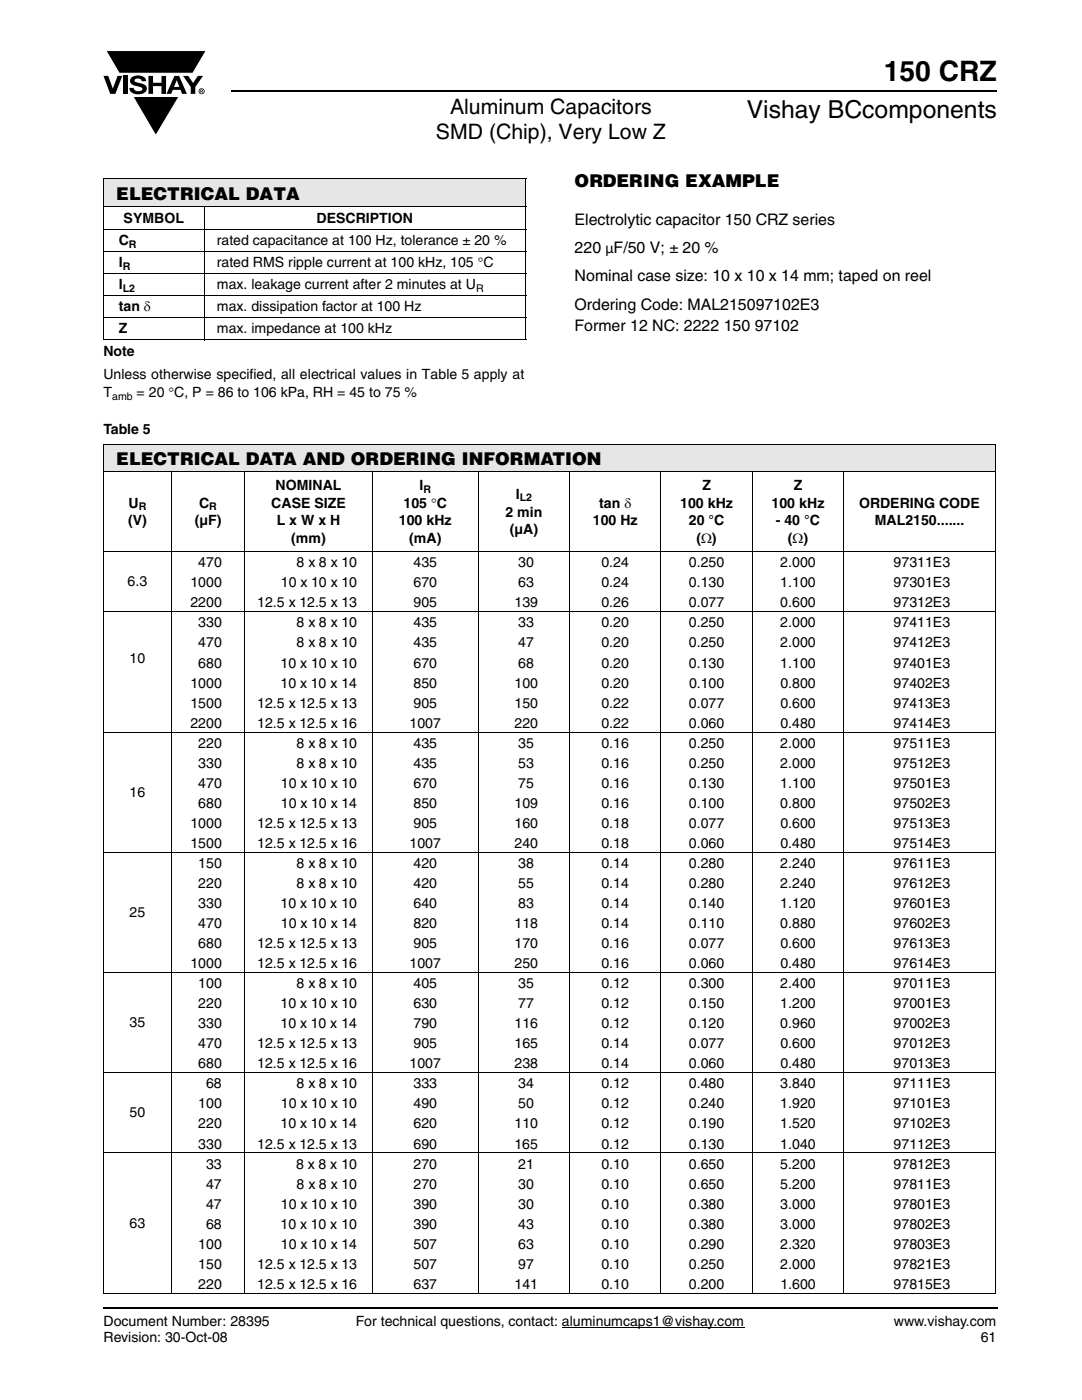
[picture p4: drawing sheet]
<svg xmlns="http://www.w3.org/2000/svg" width="216mm" height="279mm" viewBox="0 0 216 279" stroke-linecap="round" stroke-linejoin="round" font-family="sans-serif">
<defs><g id="words">
<text font-size="5.6" x="176.3" y="16.1">150 CRZ</text>
<text font-size="4.9" x="149" y="23.6">Vishay BCcomponents</text>
<g font-size="4.2">
<text x="89.8" y="22.8">Aluminum Capacitors</text>
<text x="87" y="27.7">SMD (Chip), Very Low Z</text>
</g>
<g font-size="3.5">
<text x="23.2" y="39.8">ELECTRICAL DATA</text>
<text x="114.7" y="37.3">ORDERING EXAMPLE</text>
<text x="23.2" y="92.8">ELECTRICAL DATA AND ORDERING INFORMATION</text>
</g>
<g font-size="3.2">
<text x="114.7" y="44.9">Electrolytic capacitor 150 CRZ series</text>
<text x="114.7" y="50.5">220</text>
<text x="114.7" y="56.2">Nominal case size: 10 x 10 x 14 mm; taped on reel</text>
<text x="114.7" y="61.8">Ordering Code: MAL215097102E3</text>
<text x="114.7" y="66">Former 12 NC: 2222 150 97102</text>
</g>
<g font-size="2.8">
<text x="24.7" y="44.5">SYMBOL</text>
<text x="63.2" y="44.5">DESCRIPTION</text>
<text x="23.7" y="53.3">I</text>
<text x="23.7" y="48.9">C</text>
<text x="43.3" y="48.9">rated capacitance at 100 Hz, tolerance ± 20 %</text>
<text x="43.3" y="53.3">rated RMS ripple current at 100 kHz, 105 °C</text>
<text x="120.8" y="50.5">µF/50 V; ± 20 %</text>
<text x="23.7" y="57.7">I</text>
<text x="43.3" y="57.7">max. leakage current after 2 minutes at U</text>
<text x="23.7" y="62.1">tan δ</text>
<text x="43.3" y="62.1">max. dissipation factor at 100 Hz</text>
<text x="20.6" y="71.1">Note</text>
<text x="23.7" y="66.5">Z</text>
<text x="43.3" y="66.5">max. impedance at 100 kHz</text>
<text x="20.6" y="75.7">Unless otherwise specified, all electrical values in Table 5 apply at</text>
<text x="20.6" y="79.2">T</text>
<text x="27.3" y="79.2">= 20 °C, P = 86 to 106 kPa, RH = 45 to 75 %</text>
<text x="20.6" y="86.5">Table 5</text>
<text x="25.7" y="101.3">U</text>
<text x="39.7" y="101.3">C</text>
<text x="54.1" y="101.3">CASE SIZE</text>
<text x="55" y="97.8">NOMINAL</text>
<text x="80.5" y="101.3">105 °C</text>
<text x="83.7" y="97.8">I</text>
<text x="102.9" y="99.6">I</text>
<text x="119.6" y="101.3">tan δ</text>
<text x="135.7" y="101.3">100 kHz</text>
<text x="140.1" y="97.8">Z</text>
<text x="154" y="101.3">100 kHz</text>
<text x="158.4" y="97.8">Z</text>
<text x="171.5" y="101.3">ORDERING CODE</text>
<text x="25.5" y="104.9">(V)</text>
<text x="38.9" y="104.9">(µF)</text>
<text x="55.2" y="104.9">L x W x H</text>
<text x="79.6" y="104.9">100 kHz</text>
<text x="100.9" y="103.1">2 min</text>
<text x="101.7" y="106.6">(µA)</text>
<text x="118.3" y="104.9">100 Hz</text>
<text x="137.5" y="104.9">20 °C</text>
<text x="154.8" y="104.9">- 40 °C</text>
<text x="174.6" y="104.9">MAL2150.......</text>
<text x="39.6" y="113.2">470</text>
<text x="58.1" y="108.4">(mm)</text>
<text x="59.2" y="113.2">8 x 8 x 10</text>
<text x="81.7" y="108.4">(mA)</text>
<text x="82.5" y="113.2">435</text>
<text x="103.4" y="113.2">30</text>
<text x="120" y="113.2">0.24</text>
<text x="137.5" y="113.2">0.250</text>
<text x="139" y="108.4">(Ω)</text>
<text x="155.7" y="113.2">2.000</text>
<text x="157.2" y="108.4">(Ω)</text>
<text x="178.3" y="113.2">97311E3</text>
<text x="25.5" y="117">6.3</text>
<text x="38" y="117.2">1000</text>
<text x="56" y="117.2">10 x 10 x 10</text>
<text x="82.5" y="117.2">670</text>
<text x="103.4" y="117.2">63</text>
<text x="120" y="117.2">0.24</text>
<text x="137.5" y="117.2">0.130</text>
<text x="155.7" y="117.2">1.100</text>
<text x="178.3" y="117.2">97301E3</text>
<text x="38" y="121.2">2200</text>
<text x="39.6" y="125.2">330</text>
<text x="51.3" y="121.2">12.5 x 12.5 x 13</text>
<text x="59.2" y="125.2">8 x 8 x 10</text>
<text x="82.5" y="125.2">435</text>
<text x="82.5" y="121.2">905</text>
<text x="102.6" y="121.2">139</text>
<text x="103.4" y="125.2">33</text>
<text x="120" y="125.2">0.20</text>
<text x="120" y="121.2">0.26</text>
<text x="137.5" y="125.2">0.250</text>
<text x="137.5" y="121.2">0.077</text>
<text x="155.7" y="125.2">2.000</text>
<text x="155.7" y="121.2">0.600</text>
<text x="178.3" y="125.2">97411E3</text>
<text x="178.3" y="121.2">97312E3</text>
<text x="39.6" y="129.2">470</text>
<text x="59.2" y="129.2">8 x 8 x 10</text>
<text x="82.5" y="129.2">435</text>
<text x="103.4" y="129.2">47</text>
<text x="120" y="129.2">0.20</text>
<text x="137.5" y="129.2">0.250</text>
<text x="155.7" y="129.2">2.000</text>
<text x="178.3" y="129.2">97412E3</text>
<text x="25.9" y="132.4">10</text>
<text x="38" y="137.2">1000</text>
<text x="39.6" y="133.2">680</text>
<text x="56" y="133.2">10 x 10 x 10</text>
<text x="56" y="137.2">10 x 10 x 14</text>
<text x="82.5" y="133.2">670</text>
<text x="82.5" y="137.2">850</text>
<text x="102.6" y="137.2">100</text>
<text x="103.4" y="133.2">68</text>
<text x="120" y="133.2">0.20</text>
<text x="120" y="137.2">0.20</text>
<text x="137.5" y="133.2">0.130</text>
<text x="137.5" y="137.2">0.100</text>
<text x="155.7" y="133.2">1.100</text>
<text x="155.7" y="137.2">0.800</text>
<text x="178.3" y="133.2">97401E3</text>
<text x="178.3" y="137.2">97402E3</text>
<text x="38" y="141.2">1500</text>
<text x="51.3" y="141.2">12.5 x 12.5 x 13</text>
<text x="82.5" y="141.2">905</text>
<text x="102.6" y="141.2">150</text>
<text x="120" y="141.2">0.22</text>
<text x="137.5" y="141.2">0.077</text>
<text x="155.7" y="141.2">0.600</text>
<text x="178.3" y="141.2">97413E3</text>
<text x="38" y="145.2">2200</text>
<text x="39.6" y="149.2">220</text>
<text x="51.3" y="145.2">12.5 x 12.5 x 16</text>
<text x="59.2" y="149.2">8 x 8 x 10</text>
<text x="81.7" y="145.2">1007</text>
<text x="82.5" y="149.2">435</text>
<text x="102.6" y="145.2">220</text>
<text x="103.4" y="149.2">35</text>
<text x="120" y="149.2">0.16</text>
<text x="120" y="145.2">0.22</text>
<text x="137.5" y="149.2">0.250</text>
<text x="137.5" y="145.2">0.060</text>
<text x="155.7" y="149.2">2.000</text>
<text x="155.7" y="145.2">0.480</text>
<text x="178.3" y="149.2">97511E3</text>
<text x="178.3" y="145.2">97414E3</text>
<text x="39.6" y="153.2">330</text>
<text x="59.2" y="153.2">8 x 8 x 10</text>
<text x="82.5" y="153.2">435</text>
<text x="103.4" y="153.2">53</text>
<text x="120" y="153.2">0.16</text>
<text x="137.5" y="153.2">0.250</text>
<text x="155.7" y="153.2">2.000</text>
<text x="178.3" y="153.2">97512E3</text>
<text x="25.9" y="159">16</text>
<text x="39.6" y="157.2">470</text>
<text x="39.6" y="161.2">680</text>
<text x="56" y="157.2">10 x 10 x 10</text>
<text x="56" y="161.2">10 x 10 x 14</text>
<text x="82.5" y="157.2">670</text>
<text x="82.5" y="161.2">850</text>
<text x="102.6" y="161.2">109</text>
<text x="103.4" y="157.2">75</text>
<text x="120" y="157.2">0.16</text>
<text x="120" y="161.2">0.16</text>
<text x="137.5" y="157.2">0.130</text>
<text x="137.5" y="161.2">0.100</text>
<text x="155.7" y="157.2">1.100</text>
<text x="155.7" y="161.2">0.800</text>
<text x="178.3" y="157.2">97501E3</text>
<text x="178.3" y="161.2">97502E3</text>
<text x="38" y="165.2">1000</text>
<text x="51.3" y="165.2">12.5 x 12.5 x 13</text>
<text x="82.5" y="165.2">905</text>
<text x="102.6" y="165.2">160</text>
<text x="120" y="165.2">0.18</text>
<text x="137.5" y="165.2">0.077</text>
<text x="155.7" y="165.2">0.600</text>
<text x="178.3" y="165.2">97513E3</text>
<text x="38" y="169.2">1500</text>
<text x="39.6" y="173.2">150</text>
<text x="51.3" y="169.2">12.5 x 12.5 x 16</text>
<text x="59.2" y="173.2">8 x 8 x 10</text>
<text x="81.7" y="169.2">1007</text>
<text x="82.5" y="173.2">420</text>
<text x="102.6" y="169.2">240</text>
<text x="103.4" y="173.2">38</text>
<text x="120" y="173.2">0.14</text>
<text x="120" y="169.2">0.18</text>
<text x="137.5" y="173.2">0.280</text>
<text x="137.5" y="169.2">0.060</text>
<text x="155.7" y="173.2">2.240</text>
<text x="155.7" y="169.2">0.480</text>
<text x="178.3" y="173.2">97611E3</text>
<text x="178.3" y="169.2">97514E3</text>
<text x="39.6" y="177.2">220</text>
<text x="59.2" y="177.2">8 x 8 x 10</text>
<text x="82.5" y="177.2">420</text>
<text x="103.4" y="177.2">55</text>
<text x="120" y="177.2">0.14</text>
<text x="137.5" y="177.2">0.280</text>
<text x="155.7" y="177.2">2.240</text>
<text x="178.3" y="177.2">97612E3</text>
<text x="25.9" y="183">25</text>
<text x="39.6" y="181.2">330</text>
<text x="39.6" y="185.2">470</text>
<text x="56" y="181.2">10 x 10 x 10</text>
<text x="56" y="185.2">10 x 10 x 14</text>
<text x="82.5" y="181.2">640</text>
<text x="82.5" y="185.2">820</text>
<text x="102.6" y="185.2">118</text>
<text x="103.4" y="181.2">83</text>
<text x="120" y="181.2">0.14</text>
<text x="120" y="185.2">0.14</text>
<text x="137.5" y="181.2">0.140</text>
<text x="137.5" y="185.2">0.110</text>
<text x="155.7" y="181.2">1.120</text>
<text x="155.7" y="185.2">0.880</text>
<text x="178.3" y="181.2">97601E3</text>
<text x="178.3" y="185.2">97602E3</text>
<text x="39.6" y="189.2">680</text>
<text x="51.3" y="189.2">12.5 x 12.5 x 13</text>
<text x="82.5" y="189.2">905</text>
<text x="102.6" y="189.2">170</text>
<text x="120" y="189.2">0.16</text>
<text x="137.5" y="189.2">0.077</text>
<text x="155.7" y="189.2">0.600</text>
<text x="178.3" y="189.2">97613E3</text>
<text x="38" y="193.2">1000</text>
<text x="39.6" y="197.2">100</text>
<text x="51.3" y="193.2">12.5 x 12.5 x 16</text>
<text x="59.2" y="197.2">8 x 8 x 10</text>
<text x="81.7" y="193.2">1007</text>
<text x="82.5" y="197.2">405</text>
<text x="102.6" y="193.2">250</text>
<text x="103.4" y="197.2">35</text>
<text x="120" y="197.2">0.12</text>
<text x="120" y="193.2">0.16</text>
<text x="137.5" y="197.2">0.300</text>
<text x="137.5" y="193.2">0.060</text>
<text x="155.7" y="197.2">2.400</text>
<text x="155.7" y="193.2">0.480</text>
<text x="178.3" y="197.2">97011E3</text>
<text x="178.3" y="193.2">97614E3</text>
<text x="39.6" y="201.2">220</text>
<text x="56" y="201.2">10 x 10 x 10</text>
<text x="82.5" y="201.2">630</text>
<text x="103.4" y="201.2">77</text>
<text x="120" y="201.2">0.12</text>
<text x="137.5" y="201.2">0.150</text>
<text x="155.7" y="201.2">1.200</text>
<text x="178.3" y="201.2">97001E3</text>
<text x="25.9" y="205">35</text>
<text x="39.6" y="205.2">330</text>
<text x="39.6" y="209.2">470</text>
<text x="51.3" y="209.2">12.5 x 12.5 x 13</text>
<text x="56" y="205.2">10 x 10 x 14</text>
<text x="82.5" y="205.2">790</text>
<text x="82.5" y="209.2">905</text>
<text x="102.6" y="205.2">116</text>
<text x="102.6" y="209.2">165</text>
<text x="120" y="205.2">0.12</text>
<text x="120" y="209.2">0.14</text>
<text x="137.5" y="205.2">0.120</text>
<text x="137.5" y="209.2">0.077</text>
<text x="155.7" y="205.2">0.960</text>
<text x="155.7" y="209.2">0.600</text>
<text x="178.3" y="205.2">97002E3</text>
<text x="178.3" y="209.2">97012E3</text>
<text x="39.6" y="213.2">680</text>
<text x="51.3" y="213.2">12.5 x 12.5 x 16</text>
<text x="81.7" y="213.2">1007</text>
<text x="102.6" y="213.2">238</text>
<text x="120" y="213.2">0.14</text>
<text x="137.5" y="213.2">0.060</text>
<text x="155.7" y="213.2">0.480</text>
<text x="178.3" y="213.2">97013E3</text>
<text x="39.6" y="221.2">100</text>
<text x="41.1" y="217.2">68</text>
<text x="56" y="221.2">10 x 10 x 10</text>
<text x="59.2" y="217.2">8 x 8 x 10</text>
<text x="82.5" y="217.2">333</text>
<text x="82.5" y="221.2">490</text>
<text x="103.4" y="217.2">34</text>
<text x="103.4" y="221.2">50</text>
<text x="120" y="217.2">0.12</text>
<text x="120" y="221.2">0.12</text>
<text x="137.5" y="217.2">0.480</text>
<text x="137.5" y="221.2">0.240</text>
<text x="155.7" y="217.2">3.840</text>
<text x="155.7" y="221.2">1.920</text>
<text x="178.3" y="217.2">97111E3</text>
<text x="178.3" y="221.2">97101E3</text>
<text x="25.9" y="223">50</text>
<text x="39.6" y="225.2">220</text>
<text x="56" y="225.2">10 x 10 x 14</text>
<text x="82.5" y="225.2">620</text>
<text x="102.6" y="225.2">110</text>
<text x="120" y="225.2">0.12</text>
<text x="137.5" y="225.2">0.190</text>
<text x="155.7" y="225.2">1.520</text>
<text x="178.3" y="225.2">97102E3</text>
<text x="39.6" y="229.2">330</text>
<text x="41.1" y="233.2">33</text>
<text x="51.3" y="229.2">12.5 x 12.5 x 13</text>
<text x="59.1" y="233.2">8 x 8 x 10</text>
<text x="82.5" y="229.2">690</text>
<text x="82.5" y="233.2">270</text>
<text x="102.6" y="229.2">165</text>
<text x="103.4" y="233.2">21</text>
<text x="120" y="229.2">0.12</text>
<text x="120" y="233.2">0.10</text>
<text x="137.5" y="229.2">0.130</text>
<text x="137.5" y="233.2">0.650</text>
<text x="155.7" y="229.2">1.040</text>
<text x="155.7" y="233.2">5.200</text>
<text x="178.3" y="229.2">97112E3</text>
<text x="178.3" y="233.2">97812E3</text>
<text x="41.1" y="237.2">47</text>
<text x="59.2" y="237.2">8 x 8 x 10</text>
<text x="82.5" y="237.2">270</text>
<text x="103.4" y="237.2">30</text>
<text x="120" y="237.2">0.10</text>
<text x="137.5" y="237.2">0.650</text>
<text x="155.7" y="237.2">5.200</text>
<text x="178.3" y="237.2">97811E3</text>
<text x="25.9" y="245">63</text>
<text x="41.1" y="241.2">47</text>
<text x="41.1" y="245.2">68</text>
<text x="56" y="245.2">10 x 10 x 10</text>
<text x="56" y="241.2">10 x 10 x 10</text>
<text x="82.5" y="241.2">390</text>
<text x="82.5" y="245.2">390</text>
<text x="103.4" y="241.2">30</text>
<text x="103.4" y="245.2">43</text>
<text x="120" y="241.2">0.10</text>
<text x="120" y="245.2">0.10</text>
<text x="137.5" y="241.2">0.380</text>
<text x="137.5" y="245.2">0.380</text>
<text x="155.7" y="241.2">3.000</text>
<text x="155.7" y="245.2">3.000</text>
<text x="178.3" y="241.2">97801E3</text>
<text x="178.3" y="245.2">97802E3</text>
<text x="39.6" y="249.2">100</text>
<text x="56" y="249.2">10 x 10 x 14</text>
<text x="82.5" y="249.2">507</text>
<text x="103.4" y="249.2">63</text>
<text x="120" y="249.2">0.10</text>
<text x="137.5" y="249.2">0.290</text>
<text x="155.7" y="249.2">2.320</text>
<text x="178.3" y="249.2">97803E3</text>
<text x="39.6" y="253.2">150</text>
<text x="39.6" y="257.2">220</text>
<text x="51.3" y="253.2">12.5 x 12.5 x 13</text>
<text x="51.3" y="257.2">12.5 x 12.5 x 16</text>
<text x="82.5" y="253.2">507</text>
<text x="82.5" y="257.2">637</text>
<text x="102.6" y="257.2">141</text>
<text x="103.4" y="253.2">97</text>
<text x="120" y="253.2">0.10</text>
<text x="120" y="257.2">0.10</text>
<text x="137.5" y="253.2">0.250</text>
<text x="137.5" y="257.2">0.200</text>
<text x="155.7" y="253.2">2.000</text>
<text x="155.7" y="257.2">1.600</text>
<text x="178.3" y="253.2">97821E3</text>
<text x="178.3" y="257.2">97815E3</text>
<text x="20.6" y="267.9">Revision: 30-Oct-08</text>
<text x="20.6" y="264.7">Document Number: 28395</text>
<text x="71" y="264.7">For technical questions, contact: aluminumcaps1@vishay.com</text>
<text x="178.4" y="264.7">www.vishay.com</text>
<text x="195.7" y="267.9">61</text>
</g>
<g font-size="2.1">
<text x="24.5" y="53.8">R</text>
<text x="25.7" y="49.4">R</text>
<text x="24.5" y="58.2">L2</text>
<text x="95" y="58.2">R</text>
<text x="22.4" y="79.8">amb</text>
<text x="27.7" y="101.8">R</text>
<text x="41.8" y="101.8">R</text>
<text x="84.5" y="98.3">R</text>
<text x="103.7" y="100.1">L2</text>
</g>
</g></defs>
<g fill="#000">
<path d="M20.6 15.1h1l.9 2.6 1-2.6h.9l-1.4 3.6h-1zM21.1 10.1h20.1l-2.7 4.5h-14.7zM24.6 15.1h.9v3.6h-.9zM26.3 15.4a2.1 2.1 0 0 1 2.8 .4l.1 .4h-.9a.79 .79 0 0 0-.7-.5 .79 .79 0 0 0-.8 .4l.3 .3 1 .2a1.08 1.08 0 0 1 1.2 1 1.08 1.08 0 0 1-1.1 1.2 1.73 1.73 0 0 1-2.4-1.3h.9a.96 .96 0 0 0 .8 .7 .96 .96 0 0 0 .9-.4 1.31 1.31 0 0 0-1.2-.6 1.03 1.03 0 0 1-1.1-.6 1.03 1.03 0 0 1 .2-1.2zM29.6 15.1h.9v1.4h1.7v-1.4h.9v3.6h-.9v-1.5h-1.7v1.5h-.9zM26.5 19.3h9.2l-4.6 7.8zM36.5 15.1h1.1l.9 1.5 1-1.5h1l-1.5 2.3v1.3h-.9v-1.4zM20.6 260.8h.2v.4h-.2z"/>
<path d="M35.3 16l-.6 1.3h1.1zM34.8 15.1h.9l1.6 3.6h-1l-.3-.8h-1.5l-.3 .8h-1z"/>
<path d="M40.1 18v.2l.2-.1v-.1zM40 17.9h.4l.1 .2-.2 .2 .2 .2-.3-.2-.1 .2h-.1zM39.8 18.2a.46 .46 0 0 0 .9 0 .46 .46 0 0 0-.9 0zM39.6 18.2a.6 .6 0 0 1 1.2 0 .6 .6 0 0 1-1.2 0z"/>
</g>
<path d="M21.1 10.1h20.1l-2.7 4.5h-14.7zM26.5 19.3h9.2l-4.6 7.8z" fill="none" stroke="#fff" stroke-width=".2"/>
<path d="M112.1 264.9h36.4" fill="none" stroke="#000" stroke-width=".2"/>
<path d="M46.1 18.2h152.8M20.8 261h178.2" fill="none" stroke="#000" stroke-width=".36"/>
<path d="M20.6 35.7h84.3v5.5h-84.3z" fill="#e6e6e6"/>
<path d="M20.6 35.7h84.4M20.6 35.8v32M104.9 35.8v32M20.6 41.2h84.4M20.6 45.8h84.4M20.6 50.2h84.4M20.6 54.6h84.4M20.6 59h84.4M40.7 41.1v26.8M20.6 63.4h84.4M20.6 67.8h84.4" fill="none" stroke="#000" stroke-width=".2"/>
<path d="M20.6 88.6h178v5.5h-178z" fill="#e6e6e6"/>
<g fill="#fff">
<path d="M34.2 226.1h14.6v4h-14.6z"/>
<path d="M74.3 226.1h21.1v4h-21.1z"/>
<path d="M95.4 226.1h18.3v4h-18.3z"/>
<path d="M131.9 226.1h18.2v4h-18.2z"/>
<path d="M150.1 226.1h18.2v4h-18.2z"/>
<path d="M168.3 226.1h30.3v4h-30.3z"/>
</g>
<g fill="none" stroke="#000" stroke-width=".2">
<path d="M20.6 88.6h178.1M20.6 94.1h178.1M20.6 88.7v169.3M34.2 94.1v164.1M48.8 94.1v164.1M74.3 94.1v164.1M95.4 94.1v164.1M113.7 94.1v164.1M131.9 94.1v164.1M150.1 94.1v164.1M168.3 94.1v164.1M198.6 88.7v169.3"/>
<path d="M20.6 110.1h178.1M20.6 122.1h178.1M20.6 146.1h178.1M20.6 170.1h178.1M20.6 194.1h178.1M20.6 214.1h178.1M20.6 230.1h178.1M20.6 258.1h178.1"/>
</g>
<use href="#words"/>
</svg>
